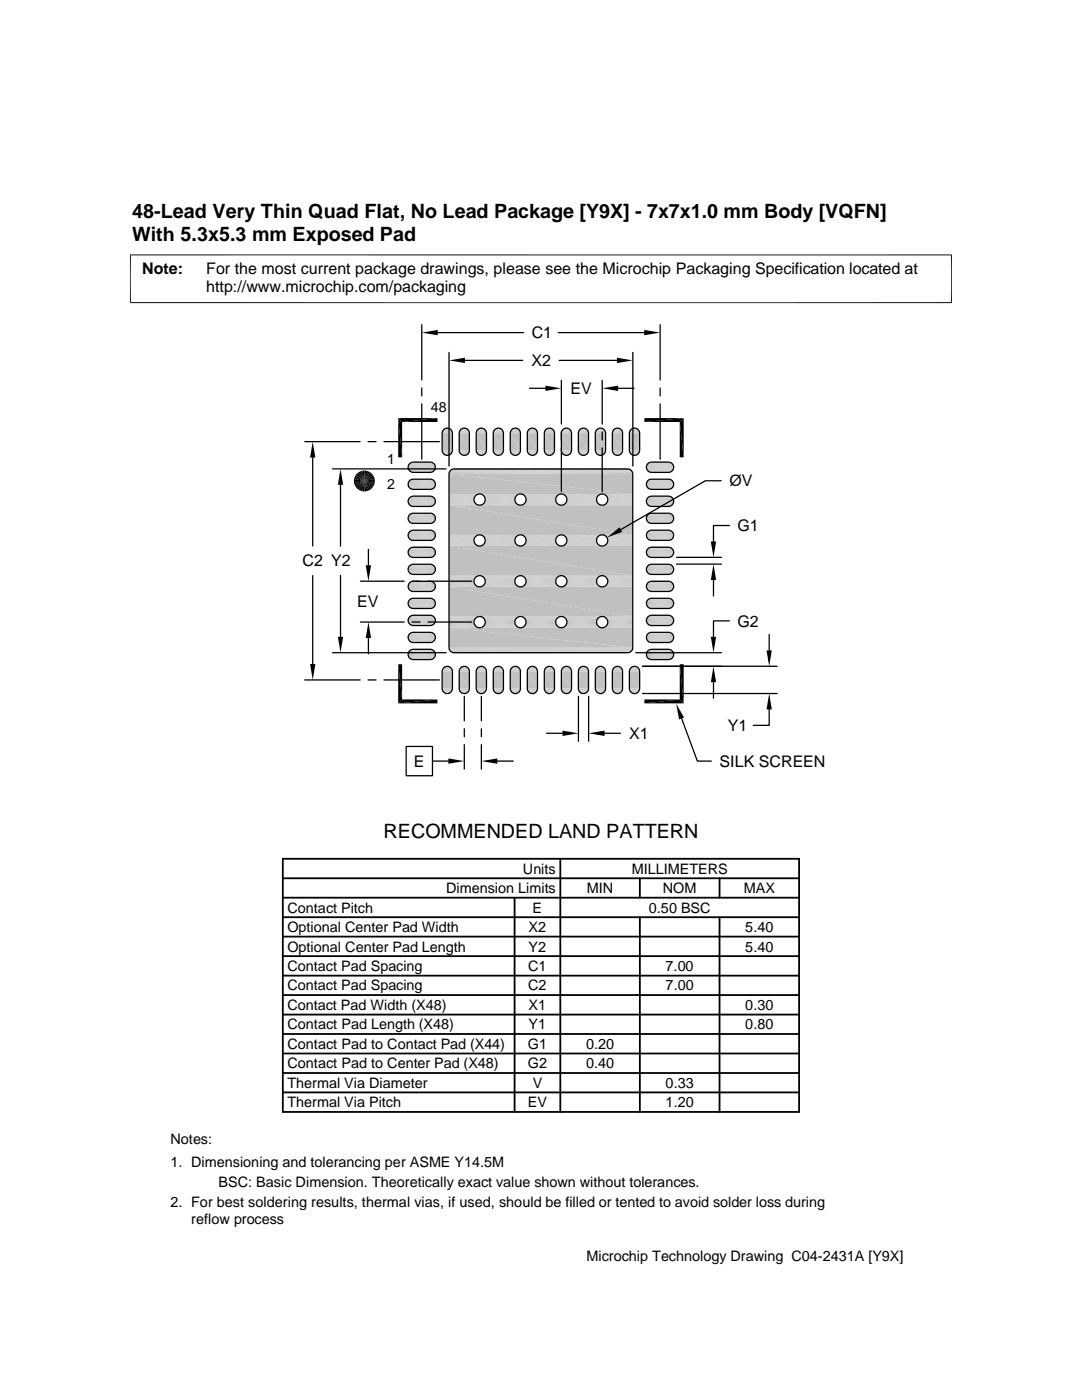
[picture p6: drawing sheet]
<svg xmlns="http://www.w3.org/2000/svg" width="216mm" height="279mm" viewBox="0 0 216 279" stroke-linecap="round" stroke-linejoin="round" font-family="sans-serif">
<defs><g id="words">
<g font-size="3.9">
<text x="26.4" y="43.5">48-Lead Very Thin Quad Flat, No Lead Package [Y9X] - 7x7x1.0 mm Body [VQFN]</text>
<text x="26.4" y="48">With 5.3x5.3 mm Exposed Pad</text>
<text x="76.5" y="167.3">RECOMMENDED LAND PATTERN</text>
</g>
<g font-size="3.2">
<text x="28.4" y="54.6">Note:</text>
<text x="41.1" y="58.3">http://www.microchip.com/packaging</text>
<text x="41.1" y="54.6">For the most current package drawings, please see the Microchip Packaging Specification located at</text>
<text x="106.1" y="67.5">C1</text>
<text x="106.1" y="73.1">X2</text>
<text x="113.9" y="78.6">EV</text>
<text x="145.6" y="97">ØV</text>
<text x="147.2" y="106">G1</text>
<text x="60.4" y="113">C2 Y2</text>
<text x="71.3" y="121.2">EV</text>
<text x="147.2" y="125">G2</text>
<text x="125.6" y="147.5">X1</text>
<text x="145.2" y="145.9">Y1</text>
<text x="82.6" y="153">E</text>
<text x="143.6" y="153.1">SILK SCREEN</text>
</g>
<g font-size="2.9">
<text x="89" y="178.2">Dimension Limits</text>
<text x="104.3" y="174.4">Units</text>
<text x="117.1" y="178.2">MIN</text>
<text x="126" y="174.4">MILLIMETERS</text>
<text x="132.3" y="178.2">NOM</text>
<text x="148.4" y="178.2">MAX</text>
<text x="57.3" y="182.1">Contact Pitch</text>
<text x="106.3" y="182.1">E</text>
<text x="129.5" y="182.1">0.50 BSC</text>
<text x="57.3" y="186">Optional Center Pad Width</text>
<text x="57.3" y="189.9">Optional Center Pad Length</text>
<text x="105.5" y="189.9">Y2</text>
<text x="105.5" y="186">X2</text>
<text x="148.7" y="189.9">5.40</text>
<text x="148.7" y="186">5.40</text>
<text x="57.3" y="197.7">Contact Pad Spacing</text>
<text x="57.3" y="193.8">Contact Pad Spacing</text>
<text x="105.4" y="197.7">C2</text>
<text x="105.4" y="193.8">C1</text>
<text x="132.8" y="193.8">7.00</text>
<text x="132.8" y="197.7">7.00</text>
<text x="57.3" y="201.6">Contact Pad Width (X48)</text>
<text x="105.5" y="201.6">X1</text>
<text x="148.7" y="201.6">0.30</text>
<text x="57.3" y="209.3">Contact Pad to Contact Pad (X44)</text>
<text x="57.3" y="205.4">Contact Pad Length (X48)</text>
<text x="105.3" y="209.3">G1</text>
<text x="105.5" y="205.4">Y1</text>
<text x="116.9" y="209.3">0.20</text>
<text x="148.7" y="205.4">0.80</text>
<text x="57.3" y="213.2">Contact Pad to Center Pad (X48)</text>
<text x="105.3" y="213.2">G2</text>
<text x="116.9" y="213.2">0.40</text>
<text x="57.3" y="217.1">Thermal Via Diameter</text>
<text x="57.3" y="221">Thermal Via Pitch</text>
<text x="105.3" y="221">EV</text>
<text x="106.3" y="217.1">V</text>
<text x="132.8" y="217.1">0.33</text>
<text x="132.8" y="221">1.20</text>
<text x="34" y="228.3">Notes:</text>
<text x="34" y="232.9">1. Dimensioning and tolerancing per ASME Y14.5M</text>
<text x="43.6" y="236.9">BSC: Basic Dimension. Theoretically exact value shown without tolerances.</text>
<text x="34" y="241">2. For best soldering results, thermal vias, if used, should be filled or tented to avoid solder loss during</text>
<text x="38.1" y="244.3">reflow process</text>
<text x="117" y="251.7">Microchip Technology Drawing C04-2431A [Y9X]</text>
</g>
<g font-size="2.8">
<text x="86" y="82.3">48</text>
<text x="77.3" y="92.6">1</text>
<text x="77.3" y="97.6">2</text>
</g>
</g></defs>
<g fill="#c0c0c0">
<path d="M126.3 85.5h.6z"/>
<path d="M126.5 85.4l.4 .1z"/>
<path d="M122.9 85.5h.6z"/>
<path d="M123.1 85.4l.4 .1z"/>
<path d="M119.5 85.5h.6z"/>
<path d="M119.7 85.4l.4 .1z"/>
<path d="M116.1 85.5h.6z"/>
<path d="M116.3 85.4l.4 .1z"/>
<path d="M112.8 85.5h.5z"/>
<path d="M112.9 85.4l.4 .1z"/>
<path d="M109.3 85.5h.6z"/>
<path d="M109.5 85.4l.4 .1z"/>
<path d="M106 85.5h.5z"/>
<path d="M106.1 85.4l.4 .1z"/>
<path d="M102.6 85.5h.5z"/>
<path d="M102.7 85.4l.4 .1z"/>
<path d="M99.2 85.5h.5z"/>
<path d="M99.3 85.4l.4 .1z"/>
<path d="M95.8 85.5h.5z"/>
<path d="M95.9 85.4l.4 .1z"/>
<path d="M92.4 85.5h.5z"/>
<path d="M92.6 85.4l.3 .1z"/>
<path d="M89 85.5h.5z"/>
<path d="M89.2 85.4l.3 .1z"/>
<path d="M126.2 85.6h.9z"/>
<path d="M126.3 85.5l.8 .1z"/>
<path d="M122.8 85.6h.9z"/>
<path d="M122.9 85.5l.8 .1z"/>
<path d="M119.4 85.6h.9z"/>
<path d="M119.5 85.5l.8 .1z"/>
<path d="M116 85.6h.9z"/>
<path d="M116.1 85.5l.8 .1z"/>
<path d="M112.6 85.6h.9z"/>
<path d="M112.8 85.5l.7 .1z"/>
<path d="M109.2 85.6h.9z"/>
<path d="M109.3 85.5l.8 .1z"/>
<path d="M105.8 85.6h.9z"/>
<path d="M106 85.5l.7 .1z"/>
<path d="M102.4 85.6h.9z"/>
<path d="M102.6 85.5l.7 .1z"/>
<path d="M99 85.6h.9z"/>
<path d="M99.2 85.5l.7 .1z"/>
<path d="M95.6 85.6h.9z"/>
<path d="M95.8 85.5l.7 .1z"/>
<path d="M92.2 85.6h.9z"/>
<path d="M92.4 85.5l.7 .1z"/>
<path d="M88.8 85.6h.9z"/>
<path d="M89 85.5l.7 .1z"/>
<path d="M126 85.6h1.2z"/>
<path d="M126.2 85.6h1z"/>
<path d="M122.6 85.6h1.2z"/>
<path d="M122.8 85.6h1z"/>
<path d="M119.2 85.6h1.2z"/>
<path d="M119.4 85.6h1z"/>
<path d="M115.8 85.6h1.2z"/>
<path d="M116 85.6h1z"/>
<path d="M112.4 85.6h1.2z"/>
<path d="M112.6 85.6h1z"/>
<path d="M109 85.6h1.2z"/>
<path d="M109.2 85.6h1z"/>
<path d="M105.6 85.6h1.2z"/>
<path d="M105.8 85.6h1z"/>
<path d="M102.2 85.6h1.2z"/>
<path d="M102.4 85.6h1z"/>
<path d="M98.8 85.6h1.3z"/>
<path d="M99 85.6h1.1z"/>
<path d="M95.4 85.6h1.2z"/>
<path d="M95.6 85.6h1z"/>
<path d="M92 85.6h1.3z"/>
<path d="M92.2 85.6h1.1z"/>
<path d="M88.6 85.6h1.3z"/>
<path d="M88.8 85.6h1.1z"/>
<path d="M126 85.6l1.4 .2h-1.5z"/>
<path d="M126 85.6h1.2l.2 .2z"/>
<path d="M122.4 85.8l.2-.2 1.4 .2z"/>
<path d="M122.6 85.6h1.2l.2 .2z"/>
<path d="M119.1 85.8l.1-.2 1.4 .2z"/>
<path d="M119.2 85.6h1.2l.2 .2z"/>
<path d="M115.8 85.6l1.4 .2h-1.5z"/>
<path d="M115.8 85.6h1.2l.2 .2z"/>
<path d="M112.3 85.8l.1-.2 1.4 .2z"/>
<path d="M112.4 85.6h1.2l.2 .2z"/>
<path d="M109 85.6l1.4 .2h-1.5z"/>
<path d="M109 85.6h1.2l.2 .2z"/>
<path d="M105.5 85.8l.1-.2 1.4 .2z"/>
<path d="M105.6 85.6h1.2l.2 .2z"/>
<path d="M102.2 85.6l1.4 .2h-1.5z"/>
<path d="M102.2 85.6h1.2l.2 .2z"/>
<path d="M98.7 85.8l.1-.2 1.4 .2z"/>
<path d="M98.8 85.6h1.3l.1 .2z"/>
<path d="M95.4 85.6l1.4 .2h-1.5z"/>
<path d="M95.4 85.6h1.2l.2 .2z"/>
<path d="M91.9 85.8l.1-.2 1.4 .2z"/>
<path d="M92 85.6h1.3l.1 .2z"/>
<path d="M88.5 85.8l.1-.2 1.4 .2z"/>
<path d="M88.6 85.6h1.3l.1 .2z"/>
<path d="M125.9 85.8l1.6 .1h-1.7z"/>
<path d="M125.9 85.8h1.5l.1 .1z"/>
<path d="M122.4 85.8l1.7 .1h-1.8z"/>
<path d="M122.4 85.8h1.6l.1 .1z"/>
<path d="M119.1 85.8l1.6 .1h-1.7z"/>
<path d="M119.1 85.8h1.5l.1 .1z"/>
<path d="M115.7 85.8l1.6 .1h-1.8z"/>
<path d="M115.7 85.8h1.5l.1 .1z"/>
<path d="M112.3 85.8l1.6 .1h-1.7z"/>
<path d="M112.3 85.8h1.5l.1 .1z"/>
<path d="M108.9 85.8l1.6 .1h-1.7z"/>
<path d="M108.9 85.8h1.5l.1 .1z"/>
<path d="M105.5 85.8l1.6 .1h-1.7z"/>
<path d="M105.5 85.8h1.5l.1 .1z"/>
<path d="M102.1 85.8l1.6 .1h-1.7z"/>
<path d="M102.1 85.8h1.5l.1 .1z"/>
<path d="M98.7 85.8l1.6 .1h-1.7z"/>
<path d="M98.7 85.8h1.5l.1 .1z"/>
<path d="M95.3 85.8l1.6 .1h-1.7z"/>
<path d="M95.3 85.8h1.5l.1 .1z"/>
<path d="M91.9 85.8l1.6 .1h-1.7z"/>
<path d="M91.9 85.8h1.5l.1 .1z"/>
<path d="M88.5 85.8l1.6 .1h-1.7z"/>
<path d="M88.5 85.8h1.5l.1 .1z"/>
<path d="M125.8 85.9l1.8 .2h-1.9z"/>
<path d="M125.8 85.9h1.7l.1 .2z"/>
<path d="M122.3 85.9l1.9 .2h-1.9z"/>
<path d="M122.3 85.9h1.8l.1 .2z"/>
<path d="M119 85.9l1.8 .2h-1.9z"/>
<path d="M119 85.9h1.7l.1 .2z"/>
<path d="M115.5 85.9l1.9 .2h-1.9z"/>
<path d="M115.5 85.9h1.8l.1 .2z"/>
<path d="M112.2 85.9l1.8 .2h-1.9z"/>
<path d="M112.2 85.9h1.7l.1 .2z"/>
<path d="M108.8 85.9l1.8 .2h-1.9z"/>
<path d="M108.8 85.9h1.7l.1 .2z"/>
<path d="M105.4 85.9l1.8 .2h-1.9z"/>
<path d="M105.4 85.9h1.7l.1 .2z"/>
<path d="M102 85.9l1.8 .2h-1.9z"/>
<path d="M102 85.9h1.7l.1 .2z"/>
<path d="M98.6 85.9l1.8 .2h-1.9z"/>
<path d="M98.6 85.9h1.7l.1 .2z"/>
<path d="M95.2 85.9l1.8 .2h-1.9z"/>
<path d="M95.2 85.9h1.7l.1 .2z"/>
<path d="M91.8 85.9l1.8 .2h-1.9z"/>
<path d="M91.8 85.9h1.7l.1 .2z"/>
<path d="M88.4 85.9l1.8 .2h-1.9z"/>
<path d="M88.4 85.9h1.7l.1 .2z"/>
</g>
<path d="M125.6 86.2h2" fill="none" stroke="#c0c0c0" stroke-width=".2"/>
<g fill="#c0c0c0">
<path d="M125.7 86.1h1.9v.2z"/>
<path d="M122.3 86.1l1.9 .2h-2z"/>
<path d="M122.3 86.1h1.9v.2z"/>
</g>
<path d="M118.8 86.2h2" fill="none" stroke="#c0c0c0" stroke-width=".2"/>
<g fill="#c0c0c0">
<path d="M118.9 86.1h1.9v.2z"/>
<path d="M115.5 86.1l1.9 .2h-2z"/>
<path d="M115.5 86.1h1.9v.2z"/>
</g>
<path d="M112 86.2h2" fill="none" stroke="#c0c0c0" stroke-width=".2"/>
<path d="M112.1 86.1h1.9v.2z" fill="#c0c0c0"/>
<path d="M108.6 86.2h2" fill="none" stroke="#c0c0c0" stroke-width=".2"/>
<path d="M108.7 86.1h1.9v.2z" fill="#c0c0c0"/>
<path d="M105.2 86.2h2" fill="none" stroke="#c0c0c0" stroke-width=".2"/>
<path d="M105.3 86.1h1.9v.2z" fill="#c0c0c0"/>
<path d="M101.8 86.2h2" fill="none" stroke="#c0c0c0" stroke-width=".2"/>
<g fill="#c0c0c0">
<path d="M101.9 86.1h1.9v.2z"/>
<path d="M98.5 86.1l1.9 .2h-2z"/>
<path d="M98.5 86.1h1.9v.2z"/>
</g>
<path d="M95 86.2h2" fill="none" stroke="#c0c0c0" stroke-width=".2"/>
<g fill="#c0c0c0">
<path d="M95.1 86.1h1.9v.2z"/>
<path d="M91.7 86.1l1.9 .2h-1.9z"/>
<path d="M91.7 86.1h1.9v.2z"/>
</g>
<path d="M88.2 86.2h2.1" fill="none" stroke="#c0c0c0" stroke-width=".2"/>
<path d="M88.3 86.1h1.9l.1 .2z" fill="#c0c0c0"/>
<path d="M88.2 86.4h2.1M91.6 86.4h2.1M95 86.4h2.1M98.4 86.4h2.1M101.8 86.4h2M105.2 86.4h2.1M108.6 86.4h2M112 86.4h2M115.4 86.4h2M118.8 86.4h2M122.2 86.4h2M125.6 86.4h2" fill="none" stroke="#c0c0c0" stroke-width=".2"/>
<g fill="#c0c0c0">
<path d="M125.6 86.5l2 3.4h-2z"/>
<path d="M125.6 86.5h2v3.4z"/>
<path d="M122.2 86.5l2 3.4h-2z"/>
<path d="M122.2 86.5h2v3.4z"/>
<path d="M118.8 86.5l2 3.4h-2z"/>
<path d="M118.8 86.5h2v3.4z"/>
<path d="M115.4 86.5l2 3.4h-2z"/>
<path d="M115.4 86.5h2v3.4z"/>
<path d="M112 86.5l2 3.4h-2z"/>
<path d="M112 86.5h2v3.4z"/>
<path d="M108.6 86.5l2 3.4h-2z"/>
<path d="M108.6 86.5h2v3.4z"/>
<path d="M105.2 86.5l2.1 3.4h-2.1z"/>
<path d="M105.2 86.5h2.1v3.4z"/>
<path d="M101.8 86.5l2 3.4h-2z"/>
<path d="M101.8 86.5h2v3.4z"/>
<path d="M98.4 86.5l2.1 3.4h-2.1z"/>
<path d="M98.4 86.5h2.1v3.4z"/>
<path d="M95 86.5l2.1 3.4h-2.1z"/>
<path d="M95 86.5h2.1v3.4z"/>
<path d="M91.6 86.5l2.1 3.4h-2.1z"/>
<path d="M91.6 86.5h2.1v3.4z"/>
<path d="M88.2 86.5l2.1 3.4h-2.1z"/>
<path d="M88.2 86.5h2.1v3.4z"/>
</g>
<path d="M88.2 89.9h2.1M91.6 89.9h2.1M95 89.9h2.1M98.4 89.9h2.1M101.8 89.9h2M105.2 89.9h2.1M108.6 89.9h2M112 89.9h2M115.4 89.9h2M118.8 89.9h2M122.2 89.9h2M125.6 89.9h2" fill="none" stroke="#c0c0c0" stroke-width=".2"/>
<path d="M125.6 90l2 .2h-1.9z" fill="#c0c0c0"/>
<path d="M125.6 90.1h2" fill="none" stroke="#c0c0c0" stroke-width=".2"/>
<g fill="#c0c0c0">
<path d="M122.2 90l2 .2h-1.9z"/>
<path d="M122.2 90h2v.2z"/>
<path d="M118.8 90l2 .2h-1.9z"/>
</g>
<path d="M118.8 90.1h2" fill="none" stroke="#c0c0c0" stroke-width=".2"/>
<g fill="#c0c0c0">
<path d="M115.4 90l2 .2h-1.9z"/>
<path d="M115.4 90h2v.2z"/>
<path d="M112 90l2 .2h-1.9z"/>
</g>
<path d="M112 90.1h2" fill="none" stroke="#c0c0c0" stroke-width=".2"/>
<path d="M108.6 90l2 .2h-1.9z" fill="#c0c0c0"/>
<path d="M108.6 90.1h2" fill="none" stroke="#c0c0c0" stroke-width=".2"/>
<path d="M105.2 90l2 .2h-1.9z" fill="#c0c0c0"/>
<path d="M105.2 90.1h2" fill="none" stroke="#c0c0c0" stroke-width=".2"/>
<path d="M101.8 90l2 .2h-1.9z" fill="#c0c0c0"/>
<path d="M101.8 90.1h2" fill="none" stroke="#c0c0c0" stroke-width=".2"/>
<g fill="#c0c0c0">
<path d="M98.4 90l2 .2h-1.9z"/>
<path d="M98.4 90h2v.2z"/>
<path d="M95 90l2 .2h-1.9z"/>
</g>
<path d="M95 90.1h2" fill="none" stroke="#c0c0c0" stroke-width=".2"/>
<g fill="#c0c0c0">
<path d="M91.7 90l1.9 .2h-1.9z"/>
<path d="M91.7 90h1.9v.2z"/>
<path d="M88.2 90l2 .2h-1.9z"/>
</g>
<path d="M88.2 90.1h2.1" fill="none" stroke="#c0c0c0" stroke-width=".2"/>
<g fill="#c0c0c0">
<path d="M125.7 90.2l1.8 .2h-1.7z"/>
<path d="M125.7 90.2h1.9l-.1 .2z"/>
<path d="M122.3 90.2l1.8 .2h-1.8z"/>
<path d="M122.3 90.2h1.9l-.1 .2z"/>
<path d="M118.9 90.2l1.8 .2h-1.7z"/>
<path d="M118.9 90.2h1.9l-.1 .2z"/>
<path d="M115.5 90.2l1.8 .2h-1.8z"/>
<path d="M115.5 90.2h1.9l-.1 .2z"/>
<path d="M112.1 90.2l1.8 .2h-1.7z"/>
<path d="M112.1 90.2h1.9l-.1 .2z"/>
<path d="M108.7 90.2l1.8 .2h-1.7z"/>
<path d="M108.7 90.2h1.9l-.1 .2z"/>
<path d="M105.3 90.2l1.8 .2h-1.7z"/>
<path d="M105.3 90.2h1.9l-.1 .2z"/>
<path d="M101.9 90.2l1.8 .2h-1.7z"/>
<path d="M101.9 90.2h1.9l-.1 .2z"/>
<path d="M98.5 90.2l1.8 .2h-1.7z"/>
<path d="M98.5 90.2h1.9l-.1 .2z"/>
<path d="M95.1 90.2l1.8 .2h-1.7z"/>
<path d="M95.1 90.2h1.9l-.1 .2z"/>
<path d="M91.7 90.2l1.8 .2h-1.7z"/>
<path d="M91.7 90.2h1.9l-.1 .2z"/>
<path d="M88.3 90.2l1.8 .2h-1.7z"/>
<path d="M88.3 90.2h1.9l-.1 .2z"/>
<path d="M125.8 90.4l1.6 .1h-1.5z"/>
<path d="M125.8 90.4h1.7l-.1 .1z"/>
<path d="M122.3 90.4l1.7 .1h-1.6z"/>
<path d="M122.3 90.4h1.8l-.1 .1z"/>
<path d="M119 90.4l1.6 .1h-1.5z"/>
<path d="M119 90.4h1.7l-.1 .1z"/>
<path d="M115.5 90.4l1.7 .1h-1.5z"/>
<path d="M115.5 90.4h1.8l-.1 .1z"/>
<path d="M112.2 90.4l1.6 .1h-1.5z"/>
<path d="M112.2 90.4h1.7l-.1 .1z"/>
<path d="M108.8 90.4l1.6 .1h-1.5z"/>
<path d="M108.8 90.4h1.7l-.1 .1z"/>
<path d="M105.4 90.4l1.6 .1h-1.5z"/>
<path d="M105.4 90.4h1.7l-.1 .1z"/>
<path d="M102 90.4l1.6 .1h-1.5z"/>
<path d="M102 90.4h1.7l-.1 .1z"/>
<path d="M98.6 90.4l1.6 .1h-1.5z"/>
<path d="M98.6 90.4h1.7l-.1 .1z"/>
<path d="M95.2 90.4l1.6 .1h-1.5z"/>
<path d="M95.2 90.4h1.7l-.1 .1z"/>
<path d="M91.8 90.4l1.6 .1h-1.5z"/>
<path d="M91.8 90.4h1.7l-.1 .1z"/>
<path d="M88.4 90.4l1.6 .1h-1.5z"/>
<path d="M88.4 90.4h1.7l-.1 .1z"/>
<path d="M125.9 90.5l1.3 .2h-1.2z"/>
<path d="M125.9 90.5h1.5l-.2 .2z"/>
<path d="M122.4 90.5l1.4 .2h-1.2z"/>
<path d="M122.4 90.5h1.6l-.2 .2z"/>
<path d="M119.1 90.5l1.3 .2h-1.2z"/>
<path d="M119.1 90.5h1.5l-.2 .2z"/>
<path d="M115.7 90.5l1.3 .2h-1.2z"/>
<path d="M115.7 90.5h1.5l-.2 .2z"/>
<path d="M112.3 90.5l1.3 .2h-1.2z"/>
<path d="M112.3 90.5h1.5l-.2 .2z"/>
<path d="M108.9 90.5l1.3 .2h-1.2z"/>
<path d="M108.9 90.5h1.5l-.2 .2z"/>
<path d="M105.5 90.5l1.3 .2h-1.2z"/>
<path d="M105.5 90.5h1.5l-.2 .2z"/>
<path d="M102.1 90.5l1.3 .2h-1.2z"/>
<path d="M102.1 90.5h1.5l-.2 .2z"/>
<path d="M98.7 90.5l1.4 .2h-1.3z"/>
<path d="M98.7 90.5h1.5l-.1 .2z"/>
<path d="M95.3 90.5l1.3 .2h-1.2z"/>
<path d="M95.3 90.5h1.5l-.2 .2z"/>
<path d="M91.9 90.5l1.4 .2h-1.3z"/>
<path d="M91.9 90.5h1.5l-.1 .2z"/>
<path d="M88.5 90.5l1.4 .2h-1.3z"/>
<path d="M88.5 90.5h1.5l-.1 .2z"/>
<path d="M126 90.7l1.1 .1z"/>
<path d="M126 90.7h1.2l-.1 .1z"/>
<path d="M122.6 90.7l1.1 .1z"/>
<path d="M122.6 90.7h1.2l-.1 .1z"/>
<path d="M119.2 90.7l1.1 .1z"/>
<path d="M119.2 90.7h1.2l-.1 .1z"/>
<path d="M115.8 90.7l1.1 .1z"/>
<path d="M115.8 90.7h1.2l-.1 .1z"/>
<path d="M112.4 90.7l1.1 .1z"/>
<path d="M112.4 90.7h1.2l-.1 .1z"/>
<path d="M109 90.7l1.1 .1z"/>
<path d="M109 90.7h1.2l-.1 .1z"/>
<path d="M105.6 90.7l1.1 .1z"/>
<path d="M105.6 90.7h1.2l-.1 .1z"/>
<path d="M102.2 90.7l1.1 .1z"/>
<path d="M102.2 90.7h1.2l-.1 .1z"/>
<path d="M98.8 90.7l1.1 .1z"/>
<path d="M98.8 90.7h1.3l-.2 .1z"/>
<path d="M95.4 90.7l1.1 .1z"/>
<path d="M95.4 90.7h1.2l-.1 .1z"/>
<path d="M92 90.7l1.1 .1z"/>
<path d="M92 90.7h1.3l-.2 .1z"/>
<path d="M88.6 90.7l1.1 .1z"/>
<path d="M88.6 90.7h1.3l-.2 .1z"/>
<path d="M126.2 90.8h.7z"/>
<path d="M126.2 90.8h.9z"/>
<path d="M122.8 90.8h.7z"/>
<path d="M122.8 90.8h.9z"/>
<path d="M119.4 90.8h.7z"/>
<path d="M119.4 90.8h.9z"/>
<path d="M116 90.8h.7z"/>
<path d="M116 90.8h.9z"/>
<path d="M112.6 90.8h.7z"/>
<path d="M112.6 90.8h.9z"/>
<path d="M109.2 90.8h.7z"/>
<path d="M109.2 90.8h.9z"/>
<path d="M105.8 90.8h.7z"/>
<path d="M105.8 90.8h.9z"/>
<path d="M102.4 90.8h.7z"/>
<path d="M102.4 90.8h.9z"/>
<path d="M99 90.8h.7z"/>
<path d="M99 90.8h.9z"/>
<path d="M95.6 90.8h.7z"/>
<path d="M95.6 90.8h.9z"/>
<path d="M92.2 90.8h.7z"/>
<path d="M92.2 90.8h.9z"/>
<path d="M88.8 90.8h.7z"/>
<path d="M88.8 90.8h.9z"/>
<path d="M126.3 90.8l.4 .1z"/>
<path d="M126.3 90.8h.6z"/>
<path d="M122.9 90.8l.4 .1z"/>
<path d="M122.9 90.8h.6z"/>
<path d="M119.5 90.8l.4 .1z"/>
<path d="M119.5 90.8h.6z"/>
<path d="M116.1 90.8l.4 .1z"/>
<path d="M116.1 90.8h.6z"/>
<path d="M112.8 90.8l.3 .1z"/>
<path d="M112.8 90.8h.5z"/>
<path d="M109.3 90.8l.4 .1z"/>
<path d="M109.3 90.8h.6z"/>
<path d="M106 90.8l.3 .1z"/>
<path d="M106 90.8h.5z"/>
<path d="M102.6 90.8l.3 .1z"/>
<path d="M102.6 90.8h.5z"/>
<path d="M99.2 90.8l.3 .1z"/>
<path d="M99.2 90.8h.5z"/>
<path d="M95.8 90.8l.3 .1z"/>
<path d="M95.8 90.8h.5z"/>
<path d="M92.4 90.8l.3 .1z"/>
<path d="M92.4 90.8h.5z"/>
<path d="M89 90.8l.3 .1z"/>
<path d="M89 90.8h.5z"/>
</g>
<g fill="none" stroke="#c0c0c0" stroke-width=".2">
<path d="M81.4 93.1h5.5M81.4 96.5h5.5M81.4 99.9h5.5M81.4 93.2h5.5M81.4 93.4h5.5M81.4 96.6h5.5M81.4 96.8h5.5M81.5 92.9h5.3M81.5 96.3h5.3M81.5 99.7h5.3M81.5 93.6h5.3M81.5 97h5.3"/>
<path d="M81.6 93.8h5.2M81.6 97.2h5.2M81.6 92.7h5.2M81.6 96.1h5.2M81.6 99.5h5.2M81.6 93.9h5.1M81.6 97.3h5.1M81.6 92.6h5.1M81.6 96h5.1M81.6 99.4h5.1M81.8 92.4h4.7M81.8 95.8h4.7"/>
<path d="M81.8 99.2h4.7M81.8 94.1h4.7M81.8 97.5h4.7M81.9 92.4h4.5M81.9 95.7h4.5M81.9 99.1h4.5M81.9 94.1h4.5M81.9 97.6h4.5M82.1 94.2h4.1M82.1 97.6h4.1M82.1 92.3h4.1M82.1 95.7h4.1"/>
<path d="M82.1 99.1h4.1M82.3 92.2h3.7M82.3 95.6h3.7M82.3 99h3.7M82.3 94.3h3.7M82.3 97.7h3.7M129 93.1h5.4M129 96.5h5.4M129 99.9h5.4M129 93.2h5.4M129 93.4h5.4M129 96.6h5.4"/>
<path d="M129 96.8h5.4M129 92.9h5.4M129 96.3h5.4M129 99.7h5.4M129 93.6h5.4M129 97h5.4M129.1 92.7h5.2M129.1 96.1h5.2M129.1 99.5h5.2M129.1 93.8h5.2M129.1 97.2h5.2M129.2 93.9h5"/>
<path d="M129.2 97.3h5M129.2 92.6h5M129.2 96h5M129.2 99.4h5M129.3 92.4h4.8M129.3 95.8h4.8M129.3 99.2h4.8M129.3 94.1h4.8M129.3 97.5h4.8M129.5 94.1h4.4M129.5 97.6h4.4M129.5 92.4h4.4"/>
<path d="M129.5 95.7h4.4M129.5 99.1h4.4M129.6 94.2h4.2M129.6 97.6h4.2M129.6 92.3h4.2M129.6 95.7h4.2M129.6 99.1h4.2M129.8 92.2h3.8M129.8 95.6h3.8M129.8 99h3.8M129.8 94.3h3.8M129.8 97.7h3.8"/>
<path d="M81.4 103.3h5.5M81.4 106.6h5.5M81.4 110h5.5M81.4 113.4h5.5M81.4 116.8h5.5M81.4 100h5.5M81.4 100.2h5.5M81.4 103.4h5.5M81.4 103.6h5.5M81.4 106.8h5.5M81.4 107h5.5M81.4 110.2h5.5"/>
<path d="M81.4 110.4h5.5M81.4 113.6h5.5M81.4 113.8h5.5M81.4 117h5.5M81.4 117.2h5.5M81.5 103.1h5.3M81.5 106.5h5.3M81.5 109.9h5.3M81.5 113.3h5.3M81.5 116.7h5.3M81.5 100.4h5.3M81.5 103.8h5.3"/>
<path d="M81.5 107.2h5.3M81.5 110.6h5.3M81.5 114h5.3M81.5 117.4h5.3M81.6 100.6h5.2M81.6 104h5.2M81.6 107.4h5.2M81.6 110.8h5.2M81.6 114.2h5.2M81.6 117.6h5.2M81.6 102.9h5.2M81.6 106.3h5.2"/>
<path d="M81.6 109.7h5.2M81.6 113.1h5.2M81.6 116.5h5.2M81.6 119.9h5.2M81.6 100.7h5.1M81.6 104.1h5.1M81.6 107.5h5.1M81.6 110.9h5.1M81.6 114.3h5.1M81.6 117.7h5.1M81.6 102.8h5.1M81.6 106.2h5.1"/>
<path d="M81.6 109.5h5.1M81.6 112.9h5.1M81.6 116.3h5.1M81.6 119.7h5.1M81.8 102.6h4.7M81.8 106h4.7M81.8 109.4h4.7M81.8 112.8h4.7M81.8 116.2h4.7M81.8 119.6h4.7M81.8 100.8h4.7M81.8 104.2h4.7"/>
<path d="M81.8 107.6h4.7M81.8 111h4.7M81.8 114.4h4.7M81.8 117.8h4.7M81.9 102.5h4.5M81.9 105.9h4.5M81.9 109.3h4.5M81.9 112.7h4.5M81.9 116.1h4.5M81.9 119.5h4.5M81.9 100.9h4.5M81.9 104.4h4.5"/>
<path d="M81.9 107.7h4.5M81.9 111.1h4.5M81.9 114.5h4.5M81.9 117.9h4.5M82.1 101h4.1M82.1 104.4h4.1M82.1 107.8h4.1M82.1 111.2h4.1M82.1 114.6h4.1M82.1 118h4.1M82.1 102.5h4.1M82.1 105.9h4.1"/>
<path d="M82.1 109.3h4.1M82.1 112.6h4.1M82.1 116h4.1M82.1 119.4h4.1M82.3 102.4h3.7M82.3 105.8h3.7M82.3 109.2h3.7M82.3 101.1h3.7M82.3 104.4h3.7M82.3 107.8h3.7M82.3 111.2h3.7M82.3 114.6h3.7"/>
<path d="M129 103.3h5.4M129 106.6h5.4M129 110h5.4M129 113.4h5.4M129 116.8h5.4M129 100h5.4M129 100.2h5.4M129 103.4h5.4M129 103.6h5.4M129 106.8h5.4M129 107h5.4M129 110.2h5.4"/>
<path d="M129 110.4h5.4M129 113.6h5.4M129 113.8h5.4M129 117h5.4M129 117.2h5.4M129 103.1h5.4M129 106.5h5.4M129 109.9h5.4M129 113.3h5.4M129 116.7h5.4M129 100.4h5.4M129 103.8h5.4"/>
<path d="M129 107.2h5.4M129 110.6h5.4M129 114h5.4M129 117.4h5.4M129.1 102.9h5.2M129.1 106.3h5.2M129.1 109.7h5.2M129.1 113.1h5.2M129.1 116.5h5.2M129.1 119.9h5.2M129.1 100.6h5.2M129.1 104h5.2"/>
<path d="M129.1 107.4h5.2M129.1 110.8h5.2M129.1 114.2h5.2M129.1 117.6h5.2M129.2 100.7h5M129.2 104.1h5M129.2 107.5h5M129.2 110.9h5M129.2 114.3h5M129.2 117.7h5M129.2 102.8h5M129.2 106.2h5"/>
<path d="M129.2 109.5h5M129.2 112.9h5M129.2 116.3h5M129.2 119.7h5M129.3 102.6h4.8M129.3 106h4.8M129.3 109.4h4.8M129.3 112.8h4.8M129.3 116.2h4.8M129.3 119.6h4.8M129.3 100.8h4.8M129.3 104.2h4.8"/>
<path d="M129.3 107.6h4.8M129.3 111h4.8M129.3 114.4h4.8M129.3 117.8h4.8M129.5 100.9h4.4M129.5 104.4h4.4M129.5 107.7h4.4M129.5 111.1h4.4M129.5 114.5h4.4M129.5 117.9h4.4M129.5 102.5h4.4M129.5 105.9h4.4"/>
<path d="M129.5 109.3h4.4M129.5 112.7h4.4M129.5 116.1h4.4M129.5 119.5h4.4M129.6 101h4.2M129.6 104.4h4.2M129.6 107.8h4.2M129.6 111.2h4.2M129.6 114.6h4.2M129.6 118h4.2M129.6 102.5h4.2M129.6 105.9h4.2"/>
<path d="M129.6 109.3h4.2M129.6 112.6h4.2M129.6 116h4.2M129.6 119.4h4.2M129.8 102.4h3.8M129.8 105.8h3.8M129.8 109.2h3.8M129.8 101.1h3.8M129.8 104.4h3.8M129.8 107.8h3.8M129.8 111.2h3.8M129.8 114.6h3.8"/>
<path d="M81.4 120.2h5.5M81.4 123.6h5.5M81.4 127h5.5M81.4 130.4h5.5M81.4 120.4h5.5M81.4 120.6h5.5M81.4 123.8h5.5M81.4 124h5.5M81.4 127.2h5.5M81.4 127.4h5.5M81.4 130.6h5.5M81.4 130.8h5.5"/>
<path d="M81.5 120.1h5.3M81.5 123.4h5.3M81.5 126.9h5.3M81.5 130.2h5.3M81.5 120.8h5.3M81.5 124.2h5.3M81.5 127.6h5.3M81.5 131h5.3M81.6 121h5.2M81.6 124.4h5.2M81.6 127.7h5.2M81.6 131.1h5.2"/>
<path d="M81.6 123.3h5.2M81.6 126.7h5.2M81.6 130.1h5.2M81.6 121.1h5.1M81.6 124.5h5.1M81.6 127.9h5.1M81.6 131.3h5.1M81.6 123.1h5.1M81.6 126.5h5.1M81.6 129.9h5.1M81.8 123h4.7M81.8 126.4h4.7"/>
<path d="M81.8 129.8h4.7M81.8 121.2h4.7M81.8 124.6h4.7M81.8 128h4.7M81.8 131.4h4.7M81.9 122.9h4.5M81.9 126.3h4.5M81.9 129.7h4.5M81.9 121.3h4.5M81.9 124.7h4.5M81.9 128.1h4.5M81.9 131.5h4.5"/>
<path d="M82.1 121.4h4.1M82.1 124.8h4.1M82.1 128.2h4.1M82.1 131.6h4.1M82.1 122.8h4.1M82.1 126.2h4.1M82.1 129.6h4.1M82.3 122.8h3.7M82.3 126.2h3.7M82.3 129.6h3.7M82.3 121.4h3.7M82.3 131.6h3.7"/>
<path d="M129 120.2h5.4M129 123.6h5.4M129 127h5.4M129 130.4h5.4M129 120.4h5.4M129 120.6h5.4M129 123.8h5.4M129 124h5.4M129 127.2h5.4M129 127.4h5.4M129 130.6h5.4M129 130.8h5.4"/>
<path d="M129 120.1h5.4M129 123.4h5.4M129 126.9h5.4M129 130.2h5.4M129 120.8h5.4M129 124.2h5.4M129 127.6h5.4M129 131h5.4M129.1 123.3h5.2M129.1 126.7h5.2M129.1 130.1h5.2M129.1 121h5.2"/>
<path d="M129.1 124.4h5.2M129.1 127.7h5.2M129.1 131.1h5.2M129.2 121.1h5M129.2 124.5h5M129.2 127.9h5M129.2 131.3h5M129.2 123.1h5M129.2 126.5h5M129.2 129.9h5M129.3 123h4.8M129.3 126.4h4.8"/>
<path d="M129.3 129.8h4.8M129.3 121.2h4.8M129.3 124.6h4.8M129.3 128h4.8M129.3 131.4h4.8M129.5 121.3h4.4M129.5 124.7h4.4M129.5 128.1h4.4M129.5 131.5h4.4M129.5 122.9h4.4M129.5 126.3h4.4M129.5 129.7h4.4"/>
<path d="M129.6 121.4h4.2M129.6 124.8h4.2M129.6 128.2h4.2M129.6 131.6h4.2M129.6 122.8h4.2M129.6 126.2h4.2M129.6 129.6h4.2M129.8 122.8h3.8M129.8 126.2h3.8M129.8 129.6h3.8M129.8 121.4h3.8M129.8 131.6h3.8"/>
</g>
<g fill="#c0c0c0">
<path d="M126.6 133h.1z"/>
<path d="M126.4 133h.4z"/>
<path d="M126.6 133h.2z"/>
<path d="M123 133h.4z"/>
<path d="M123.2 133h.2z"/>
<path d="M116.2 133h.4z"/>
<path d="M116.4 133h.2z"/>
<path d="M119.5 133h.6z"/>
<path d="M119.7 133h.4z"/>
<path d="M112.8 133h.5z"/>
<path d="M112.9 133h.4z"/>
<path d="M109.3 133h.6z"/>
<path d="M109.5 133h.4z"/>
<path d="M106 133h.5z"/>
<path d="M106.1 133h.4z"/>
<path d="M102.6 133h.5z"/>
<path d="M102.7 133h.4z"/>
<path d="M99.2 133h.5z"/>
<path d="M99.3 133h.4z"/>
<path d="M95.8 133h.5z"/>
<path d="M95.9 133h.4z"/>
<path d="M92.4 133h.5z"/>
<path d="M92.6 133h.3z"/>
<path d="M89 133h.5z"/>
<path d="M89.2 133h.3z"/>
<path d="M126.2 133.1h.8z"/>
<path d="M126.4 133l.6 .1z"/>
<path d="M122.8 133.1h.8z"/>
<path d="M123 133l.6 .1z"/>
<path d="M116 133.1h.8z"/>
<path d="M116.2 133l.6 .1z"/>
<path d="M119.4 133.1h.9z"/>
<path d="M119.5 133l.8 .1z"/>
<path d="M112.6 133.1h.9z"/>
<path d="M112.8 133l.7 .1z"/>
<path d="M109.2 133.1h.9z"/>
<path d="M109.3 133l.8 .1z"/>
<path d="M105.8 133.1h.9z"/>
<path d="M106 133l.7 .1z"/>
<path d="M102.4 133.1h.9z"/>
<path d="M102.6 133l.7 .1z"/>
<path d="M99 133.1h.9z"/>
<path d="M99.2 133l.7 .1z"/>
<path d="M95.6 133.1h.9z"/>
<path d="M95.8 133l.7 .1z"/>
<path d="M92.2 133.1h.9z"/>
<path d="M92.4 133l.7 .1z"/>
<path d="M88.8 133.1h.9z"/>
<path d="M89 133l.7 .1z"/>
<path d="M126 133.2l.2-.1 1 .1z"/>
<path d="M126.2 133.1l1 .1z"/>
<path d="M122.6 133.2l.2-.1 1 .1z"/>
<path d="M122.8 133.1l1 .1z"/>
<path d="M115.8 133.2l.2-.1 1 .1z"/>
<path d="M116 133.1l1 .1z"/>
<path d="M119.2 133.2l.2-.1 1 .1z"/>
<path d="M119.4 133.1l1 .1z"/>
<path d="M112.4 133.2l.2-.1 1 .1z"/>
<path d="M112.6 133.1l1 .1z"/>
<path d="M109 133.2l.2-.1 1 .1z"/>
<path d="M109.2 133.1l1 .1z"/>
<path d="M105.6 133.2l.2-.1 1 .1z"/>
<path d="M105.8 133.1l1 .1z"/>
<path d="M102.2 133.2l.2-.1 1 .1z"/>
<path d="M102.4 133.1l1 .1z"/>
<path d="M98.8 133.2l.2-.1 1.1 .1z"/>
<path d="M99 133.1l1.1 .1z"/>
<path d="M95.4 133.2l.2-.1 1 .1z"/>
<path d="M95.6 133.1l1 .1z"/>
<path d="M92 133.2l.2-.1 1.1 .1z"/>
<path d="M92.2 133.1l1.1 .1z"/>
<path d="M88.6 133.2l.2-.1 1.1 .1z"/>
<path d="M88.8 133.1l1.1 .1z"/>
<path d="M125.9 133.3l.1-.1 1.3 .1z"/>
<path d="M126 133.2h1.2l.1 .1z"/>
<path d="M122.5 133.3l.1-.1 1.3 .1z"/>
<path d="M122.6 133.2h1.2l.1 .1z"/>
<path d="M115.7 133.3l.1-.1 1.3 .1z"/>
<path d="M115.8 133.2h1.2l.1 .1z"/>
<path d="M119.1 133.3l.1-.1 1.4 .1z"/>
<path d="M119.2 133.2h1.2l.2 .1z"/>
<path d="M112.3 133.3l.1-.1 1.4 .1z"/>
<path d="M112.4 133.2h1.2l.2 .1z"/>
<path d="M109 133.2l1.4 .1h-1.5z"/>
<path d="M109 133.2h1.2l.2 .1z"/>
<path d="M105.5 133.3l.1-.1 1.4 .1z"/>
<path d="M105.6 133.2h1.2l.2 .1z"/>
<path d="M102.2 133.2l1.4 .1h-1.5z"/>
<path d="M102.2 133.2h1.2l.2 .1z"/>
<path d="M98.7 133.3l.1-.1 1.4 .1z"/>
<path d="M98.8 133.2h1.3l.1 .1z"/>
<path d="M95.4 133.2l1.4 .1h-1.5z"/>
<path d="M95.4 133.2h1.2l.2 .1z"/>
<path d="M91.9 133.3l.1-.1 1.4 .1z"/>
<path d="M92 133.2h1.3l.1 .1z"/>
<path d="M88.5 133.3l.1-.1 1.4 .1z"/>
<path d="M88.6 133.2h1.3l.1 .1z"/>
<path d="M125.9 133.3l1.6 .1h-1.7z"/>
<path d="M125.9 133.3h1.4l.2 .1z"/>
<path d="M122.5 133.3l1.6 .1h-1.7z"/>
<path d="M122.5 133.3h1.4l.2 .1z"/>
<path d="M115.7 133.3l1.6 .1h-1.7z"/>
<path d="M115.7 133.3h1.4l.2 .1z"/>
<path d="M119.1 133.3l1.6 .2h-1.7z"/>
<path d="M119.1 133.3h1.5l.1 .2z"/>
<path d="M112.3 133.3l1.6 .2h-1.7z"/>
<path d="M112.3 133.3h1.5l.1 .2z"/>
<path d="M108.9 133.3l1.6 .2h-1.7z"/>
<path d="M108.9 133.3h1.5l.1 .2z"/>
<path d="M105.5 133.3l1.6 .2h-1.7z"/>
<path d="M105.5 133.3h1.5l.1 .2z"/>
<path d="M102.1 133.3l1.6 .2h-1.7z"/>
<path d="M102.1 133.3h1.5l.1 .2z"/>
<path d="M98.7 133.3l1.6 .2h-1.7z"/>
<path d="M98.7 133.3h1.5l.1 .2z"/>
<path d="M95.3 133.3l1.6 .2h-1.7z"/>
<path d="M95.3 133.3h1.5l.1 .2z"/>
<path d="M91.9 133.3l1.6 .2h-1.7z"/>
<path d="M91.9 133.3h1.5l.1 .2z"/>
<path d="M88.5 133.3l1.6 .2h-1.7z"/>
<path d="M88.5 133.3h1.5l.1 .2z"/>
<path d="M125.8 133.4l1.8 .2h-1.9z"/>
<path d="M125.8 133.4h1.7l.1 .2z"/>
<path d="M122.4 133.4l1.8 .2h-1.9z"/>
<path d="M122.4 133.4h1.7l.1 .2z"/>
<path d="M115.6 133.4l1.8 .2h-1.9z"/>
<path d="M115.6 133.4h1.7l.1 .2z"/>
<path d="M119 133.5l1.8 .1h-1.9z"/>
<path d="M119 133.5h1.7l.1 .1z"/>
<path d="M112.2 133.5l1.8 .1h-1.9z"/>
<path d="M112.2 133.5h1.7l.1 .1z"/>
<path d="M108.8 133.5l1.8 .1h-1.9z"/>
<path d="M108.8 133.5h1.7l.1 .1z"/>
<path d="M105.4 133.5l1.8 .1h-1.9z"/>
<path d="M105.4 133.5h1.7l.1 .1z"/>
<path d="M102 133.5l1.8 .1h-1.9z"/>
<path d="M102 133.5h1.7l.1 .1z"/>
<path d="M98.6 133.5l1.8 .1h-1.9z"/>
<path d="M98.6 133.5h1.7l.1 .1z"/>
<path d="M95.2 133.5l1.8 .1h-1.9z"/>
<path d="M95.2 133.5h1.7l.1 .1z"/>
<path d="M91.8 133.5l1.8 .1h-1.9z"/>
<path d="M91.8 133.5h1.7l.1 .1z"/>
<path d="M88.4 133.5l1.8 .1h-1.9z"/>
<path d="M88.4 133.5h1.7l.1 .1z"/>
</g>
<path d="M125.6 133.7h2" fill="none" stroke="#c0c0c0" stroke-width=".2"/>
<g fill="#c0c0c0">
<path d="M125.7 133.6h1.9v.2z"/>
<path d="M122.3 133.6l1.9 .2h-2z"/>
<path d="M122.3 133.6h1.9v.2z"/>
<path d="M115.5 133.6l1.9 .2h-2z"/>
<path d="M115.5 133.6h1.9v.2z"/>
</g>
<path d="M118.8 133.7h2" fill="none" stroke="#c0c0c0" stroke-width=".2"/>
<path d="M118.9 133.6h1.9v.2z" fill="#c0c0c0"/>
<path d="M112 133.7h2" fill="none" stroke="#c0c0c0" stroke-width=".2"/>
<path d="M112.1 133.6h1.9v.2z" fill="#c0c0c0"/>
<path d="M108.6 133.7h2" fill="none" stroke="#c0c0c0" stroke-width=".2"/>
<path d="M108.7 133.6h1.9v.2z" fill="#c0c0c0"/>
<path d="M105.2 133.7h2" fill="none" stroke="#c0c0c0" stroke-width=".2"/>
<path d="M105.3 133.6h1.9v.2z" fill="#c0c0c0"/>
<path d="M101.8 133.7h2" fill="none" stroke="#c0c0c0" stroke-width=".2"/>
<g fill="#c0c0c0">
<path d="M101.9 133.6h1.9v.2z"/>
<path d="M98.5 133.6l1.9 .2h-2z"/>
<path d="M98.5 133.6h1.9v.2z"/>
</g>
<path d="M95 133.7h2" fill="none" stroke="#c0c0c0" stroke-width=".2"/>
<g fill="#c0c0c0">
<path d="M95.1 133.6h1.9v.2z"/>
<path d="M91.7 133.6l1.9 .2h-1.9z"/>
<path d="M91.7 133.6h1.9v.2z"/>
</g>
<path d="M88.2 133.7h2.1" fill="none" stroke="#c0c0c0" stroke-width=".2"/>
<path d="M88.3 133.6h1.9l.1 .2z" fill="#c0c0c0"/>
<path d="M88.2 133.9h2.1M91.6 133.9h2.1M95 133.9h2.1M98.4 133.9h2.1M101.8 133.9h2M105.2 133.9h2.1M108.6 133.9h2M112 133.9h2M115.4 133.9h2M118.8 133.9h2M122.2 133.9h2M125.6 133.9h2" fill="none" stroke="#c0c0c0" stroke-width=".2"/>
<g fill="#c0c0c0">
<path d="M125.6 134l2 3.4h-2z"/>
<path d="M125.6 134h2v3.4z"/>
<path d="M122.2 134l2 3.4h-2z"/>
<path d="M122.2 134h2v3.4z"/>
<path d="M118.8 134l2 3.4h-2z"/>
<path d="M118.8 134h2v3.4z"/>
<path d="M115.4 134l2 3.4h-2z"/>
<path d="M115.4 134h2v3.4z"/>
<path d="M112 134l2 3.4h-2z"/>
<path d="M112 134h2v3.4z"/>
<path d="M108.6 134l2 3.4h-2z"/>
<path d="M108.6 134h2v3.4z"/>
<path d="M105.2 134l2.1 3.4h-2.1z"/>
<path d="M105.2 134h2.1v3.4z"/>
<path d="M101.8 134l2 3.4h-2z"/>
<path d="M101.8 134h2v3.4z"/>
<path d="M98.4 134l2.1 3.4h-2.1z"/>
<path d="M98.4 134h2.1v3.4z"/>
<path d="M95 134l2.1 3.4h-2.1z"/>
<path d="M95 134h2.1v3.4z"/>
<path d="M91.6 134l2.1 3.4h-2.1z"/>
<path d="M91.6 134h2.1v3.4z"/>
<path d="M88.2 134l2.1 3.4h-2.1z"/>
<path d="M88.2 134h2.1v3.4z"/>
</g>
<path d="M88.2 137.5h2.1M91.6 137.5h2.1M95 137.5h2.1M98.4 137.5h2.1M101.8 137.5h2M105.2 137.5h2.1M108.6 137.5h2M112 137.5h2M115.4 137.5h2M118.8 137.5h2M122.2 137.5h2M125.6 137.5h2" fill="none" stroke="#c0c0c0" stroke-width=".2"/>
<path d="M125.6 137.6l2 .2h-1.9z" fill="#c0c0c0"/>
<path d="M125.6 137.7h2" fill="none" stroke="#c0c0c0" stroke-width=".2"/>
<g fill="#c0c0c0">
<path d="M122.2 137.6l2 .2h-1.9z"/>
<path d="M122.2 137.6h2v.2z"/>
<path d="M118.8 137.6l2 .2h-1.9z"/>
</g>
<path d="M118.8 137.7h2" fill="none" stroke="#c0c0c0" stroke-width=".2"/>
<g fill="#c0c0c0">
<path d="M115.4 137.6l2 .2h-1.9z"/>
<path d="M115.4 137.6h2v.2z"/>
<path d="M112 137.6l2 .2h-1.9z"/>
</g>
<path d="M112 137.7h2" fill="none" stroke="#c0c0c0" stroke-width=".2"/>
<path d="M108.6 137.6l2 .2h-1.9z" fill="#c0c0c0"/>
<path d="M108.6 137.7h2" fill="none" stroke="#c0c0c0" stroke-width=".2"/>
<path d="M105.2 137.6l2 .2h-1.9z" fill="#c0c0c0"/>
<path d="M105.2 137.7h2" fill="none" stroke="#c0c0c0" stroke-width=".2"/>
<path d="M101.8 137.6l2 .2h-1.9z" fill="#c0c0c0"/>
<path d="M101.8 137.7h2" fill="none" stroke="#c0c0c0" stroke-width=".2"/>
<g fill="#c0c0c0">
<path d="M98.4 137.6l2 .2h-1.9z"/>
<path d="M98.4 137.6h2v.2z"/>
<path d="M95 137.6l2 .2h-1.9z"/>
</g>
<path d="M95 137.7h2" fill="none" stroke="#c0c0c0" stroke-width=".2"/>
<g fill="#c0c0c0">
<path d="M91.7 137.6l1.9 .2h-1.9z"/>
<path d="M91.7 137.6h1.9v.2z"/>
<path d="M88.2 137.6l2 .2h-1.9z"/>
</g>
<path d="M88.2 137.7h2.1" fill="none" stroke="#c0c0c0" stroke-width=".2"/>
<g fill="#c0c0c0">
<path d="M125.7 137.8l1.8 .1h-1.7z"/>
<path d="M125.7 137.8h1.9l-.1 .1z"/>
<path d="M122.3 137.8l1.8 .1h-1.8z"/>
<path d="M122.3 137.8h1.9l-.1 .1z"/>
<path d="M118.9 137.8l1.8 .1h-1.7z"/>
<path d="M118.9 137.8h1.9l-.1 .1z"/>
<path d="M115.5 137.8l1.8 .1h-1.8z"/>
<path d="M115.5 137.8h1.9l-.1 .1z"/>
<path d="M112.1 137.8l1.8 .1h-1.7z"/>
<path d="M112.1 137.8h1.9l-.1 .1z"/>
<path d="M108.7 137.8l1.8 .1h-1.7z"/>
<path d="M108.7 137.8h1.9l-.1 .1z"/>
<path d="M105.3 137.8l1.8 .1h-1.7z"/>
<path d="M105.3 137.8h1.9l-.1 .1z"/>
<path d="M101.9 137.8l1.8 .1h-1.7z"/>
<path d="M101.9 137.8h1.9l-.1 .1z"/>
<path d="M98.5 137.8l1.8 .1h-1.7z"/>
<path d="M98.5 137.8h1.9l-.1 .1z"/>
<path d="M95.1 137.8l1.8 .1h-1.7z"/>
<path d="M95.1 137.8h1.9l-.1 .1z"/>
<path d="M91.7 137.8l1.8 .1h-1.7z"/>
<path d="M91.7 137.8h1.9l-.1 .1z"/>
<path d="M88.3 137.8l1.8 .1h-1.7z"/>
<path d="M88.3 137.8h1.9l-.1 .1z"/>
<path d="M125.8 137.9l1.6 .2h-1.5z"/>
<path d="M125.8 137.9h1.7l-.1 .2z"/>
<path d="M122.3 137.9l1.7 .2h-1.6z"/>
<path d="M122.3 137.9h1.8l-.1 .2z"/>
<path d="M119 137.9l1.6 .2h-1.5z"/>
<path d="M119 137.9h1.7l-.1 .2z"/>
<path d="M115.5 137.9l1.7 .2h-1.5z"/>
<path d="M115.5 137.9h1.8l-.1 .2z"/>
<path d="M112.2 137.9l1.6 .2h-1.5z"/>
<path d="M112.2 137.9h1.7l-.1 .2z"/>
<path d="M108.8 137.9l1.6 .2h-1.5z"/>
<path d="M108.8 137.9h1.7l-.1 .2z"/>
<path d="M105.4 137.9l1.6 .2h-1.5z"/>
<path d="M105.4 137.9h1.7l-.1 .2z"/>
<path d="M102 137.9l1.6 .2h-1.5z"/>
<path d="M102 137.9h1.7l-.1 .2z"/>
<path d="M98.6 137.9l1.6 .2h-1.5z"/>
<path d="M98.6 137.9h1.7l-.1 .2z"/>
<path d="M95.2 137.9l1.6 .2h-1.5z"/>
<path d="M95.2 137.9h1.7l-.1 .2z"/>
<path d="M91.8 137.9l1.6 .2h-1.5z"/>
<path d="M91.8 137.9h1.7l-.1 .2z"/>
<path d="M88.4 137.9l1.6 .2h-1.5z"/>
<path d="M88.4 137.9h1.7l-.1 .2z"/>
<path d="M125.9 138.1l1.3 .1h-1.2z"/>
<path d="M125.9 138.1h1.5l-.2 .1z"/>
<path d="M122.4 138.1l1.4 .1h-1.2z"/>
<path d="M122.4 138.1h1.6l-.2 .1z"/>
<path d="M119.1 138.1l1.3 .1h-1.2z"/>
<path d="M119.1 138.1h1.5l-.2 .1z"/>
<path d="M115.7 138.1l1.3 .1h-1.2z"/>
<path d="M115.7 138.1h1.5l-.2 .1z"/>
<path d="M112.3 138.1l1.3 .1h-1.2z"/>
<path d="M112.3 138.1h1.5l-.2 .1z"/>
<path d="M108.9 138.1l1.3 .1h-1.2z"/>
<path d="M108.9 138.1h1.5l-.2 .1z"/>
<path d="M105.5 138.1l1.3 .1h-1.2z"/>
<path d="M105.5 138.1h1.5l-.2 .1z"/>
<path d="M102.1 138.1l1.3 .1h-1.2z"/>
<path d="M102.1 138.1h1.5l-.2 .1z"/>
<path d="M98.7 138.1l1.4 .1h-1.3z"/>
<path d="M98.7 138.1h1.5l-.1 .1z"/>
<path d="M95.3 138.1l1.3 .1h-1.2z"/>
<path d="M95.3 138.1h1.5l-.2 .1z"/>
<path d="M91.9 138.1l1.4 .1h-1.3z"/>
<path d="M91.9 138.1h1.5l-.1 .1z"/>
<path d="M88.5 138.1l1.4 .1h-1.3z"/>
<path d="M88.5 138.1h1.5l-.1 .1z"/>
<path d="M126 138.2l1.1 .1z"/>
<path d="M126 138.2h1.2z"/>
<path d="M122.6 138.2l1.1 .1z"/>
<path d="M122.6 138.2h1.2z"/>
<path d="M119.2 138.2l1.1 .1z"/>
<path d="M119.2 138.2h1.2z"/>
<path d="M115.8 138.2l1.1 .1z"/>
<path d="M115.8 138.2h1.2z"/>
<path d="M112.4 138.2l1.1 .1z"/>
<path d="M112.4 138.2h1.2z"/>
<path d="M109 138.2l1.1 .1z"/>
<path d="M109 138.2h1.2z"/>
<path d="M105.6 138.2l1.1 .1z"/>
<path d="M105.6 138.2h1.2z"/>
<path d="M102.2 138.2l1.1 .1z"/>
<path d="M102.2 138.2h1.2z"/>
<path d="M98.8 138.2l1.1 .1z"/>
<path d="M98.8 138.2h1.3z"/>
<path d="M95.4 138.2l1.1 .1z"/>
<path d="M95.4 138.2h1.2z"/>
<path d="M92 138.2l1.1 .1z"/>
<path d="M92 138.2h1.3z"/>
<path d="M88.6 138.2l1.1 .1z"/>
<path d="M88.6 138.2h1.3z"/>
<path d="M126.2 138.3l.7 .1z"/>
<path d="M126.2 138.3h.9z"/>
<path d="M122.8 138.3l.7 .1z"/>
<path d="M122.8 138.3h.9z"/>
<path d="M119.4 138.3l.7 .1z"/>
<path d="M119.4 138.3h.9z"/>
<path d="M116 138.3l.7 .1z"/>
<path d="M116 138.3h.9z"/>
<path d="M112.6 138.3l.7 .1z"/>
<path d="M112.6 138.3h.9z"/>
<path d="M109.2 138.3l.7 .1z"/>
<path d="M109.2 138.3h.9z"/>
<path d="M105.8 138.3l.7 .1z"/>
<path d="M105.8 138.3h.9z"/>
<path d="M102.4 138.3l.7 .1z"/>
<path d="M102.4 138.3h.9z"/>
<path d="M99 138.3l.7 .1z"/>
<path d="M99 138.3h.9z"/>
<path d="M95.6 138.3l.7 .1z"/>
<path d="M95.6 138.3h.9z"/>
<path d="M92.2 138.3l.7 .1z"/>
<path d="M92.2 138.3h.9z"/>
<path d="M88.8 138.3l.7 .1z"/>
<path d="M88.8 138.3h.9z"/>
<path d="M126.3 138.4h.4z"/>
<path d="M126.3 138.4h.6z"/>
<path d="M122.9 138.4h.4z"/>
<path d="M122.9 138.4h.6z"/>
<path d="M119.5 138.4h.4z"/>
<path d="M119.5 138.4h.6z"/>
<path d="M116.1 138.4h.4z"/>
<path d="M116.1 138.4h.6z"/>
<path d="M112.8 138.4h.3z"/>
<path d="M112.8 138.4h.5z"/>
<path d="M109.3 138.4h.4z"/>
<path d="M109.3 138.4h.6z"/>
<path d="M106 138.4h.3z"/>
<path d="M106 138.4h.5z"/>
<path d="M102.6 138.4h.3z"/>
<path d="M102.6 138.4h.5z"/>
<path d="M99.2 138.4h.3z"/>
<path d="M99.2 138.4h.5z"/>
<path d="M95.8 138.4h.3z"/>
<path d="M95.8 138.4h.5z"/>
<path d="M92.4 138.4h.3z"/>
<path d="M92.4 138.4h.5z"/>
<path d="M89 138.4h.3z"/>
<path d="M89 138.4h.5z"/>
</g>
<g fill="none" stroke="#c0c0c0" stroke-width=".2">
<path d="M89.6 94.4h36.7M89.6 94.5h36.7M89.6 94.3h36.6M89.7 94.2h36.5M89.7 94.1h36.4M89.8 94h36.3M89.8 93.9h36.2M89.9 93.9h36.1M90 93.8h35.9M90 93.7h35.8M90.1 93.7h35.7M90.2 93.7h35.4"/>
<path d="M90.4 93.6h35"/>
</g>
<g fill="#c0c0c0">
<path d="M89.6 94.6l36.7 4h-36.7z"/>
<path d="M89.6 94.6h36.7v4z"/>
</g>
<g fill="none" stroke="#c0c0c0" stroke-width=".2">
<path d="M89.6 98.6h6M89.6 98.7h5.8M89.6 98.8h5.6M89.6 98.9h5.4M89.6 99h5.3M89.6 99.2h5.1M89.6 99.6h5M95.8 98.6h8M96 98.7h7.5M96.2 98.8h7.2M96.4 98.9h6.8M96.5 99h6.5"/>
<path d="M96.6 99.2h6.3M96.8 99.6h5.9M103.9 98.6h8M104.2 98.7h7.5M104.4 98.8h7.1M104.5 98.9h6.8M104.7 99h6.5M104.8 99.2h6.3M105 99.6h5.9M112.1 98.6h8M112.3 98.7h7.5M112.5 98.8h7.2"/>
<path d="M112.7 98.9h6.8M112.8 99h6.5M113 99.2h6.2M113.1 99.6h6M120.3 98.6h6M120.5 98.7h5.8M120.6 98.8h5.7M120.8 98.9h5.5M121 99h5.3M121.1 99.2h5.2M121.3 99.6h5M89.6 100.2h5.1"/>
<path d="M89.6 100.4h5.3M89.6 100.5h5.4M89.6 100.7h5.6M89.6 100.7h5.8M89.6 100.8h6M95.8 100.8h8M96 100.7h7.5M96.2 100.7h7.2M96.4 100.5h6.8M96.5 100.4h6.5M96.6 100.2h6.3M103.9 100.8h8"/>
<path d="M104.2 100.7h7.5M104.4 100.7h7.1M104.5 100.5h6.8M104.7 100.4h6.5M104.8 100.2h6.3M112.1 100.8h8M112.3 100.7h7.5M112.5 100.7h7.2M112.7 100.5h6.8M112.8 100.4h6.5M113 100.2h6.2M120.3 100.8h6"/>
<path d="M120.5 100.7h5.8M120.7 100.7h5.6M120.8 100.5h5.5M121 100.4h5.3M121.1 100.2h5.2"/>
</g>
<g fill="none" stroke="#c0c0c0" stroke-width=".21">
<path d="M89.6 99.4h5.1M89.6 99.8h5M96.8 99.4h6M96.8 99.8h5.9M104.9 99.4h6.1M105 99.8h5.9M113.1 99.4h6M113.1 99.8h6M121.2 99.4h5.1M121.3 99.8h5M89.6 100h5.1M96.8 100h6"/>
<path d="M104.9 100h6.1M113.1 100h6M121.2 100h5.1"/>
</g>
<g fill="#c0c0c0">
<path d="M89.6 100.8l36.7 5.9h-36.7z"/>
<path d="M89.6 100.8h36.7v5.9z"/>
</g>
<g fill="none" stroke="#c0c0c0" stroke-width=".2">
<path d="M89.6 106.8h6M89.6 106.8h5.8M89.6 106.9h5.6M89.6 107h5.4M89.6 107.2h5.3M89.6 107.4h5.1M89.6 107.7h5M89.6 108.4h5.1M89.6 108.5h5.3M89.6 108.7h5.4M89.6 108.8h5.6M89.6 108.9h5.8"/>
<path d="M89.6 108.9h6M95.8 106.8h8M95.8 108.9h8M96 106.8h7.5M96 108.9h7.5M96.2 108.8h7.2M96.2 106.9h7.2M96.4 107h6.8M96.4 108.7h6.8M96.5 108.5h6.5M96.5 107.2h6.5M96.6 107.4h6.3"/>
<path d="M96.6 108.4h6.3M96.8 107.7h5.9M103.9 106.8h8M103.9 108.9h8M104.2 108.9h7.5M104.2 106.8h7.5M104.4 106.9h7.1M104.4 108.8h7.1M104.5 107h6.8M104.5 108.7h6.8M104.7 108.5h6.5M104.7 107.2h6.5"/>
<path d="M104.8 108.4h6.3M104.8 107.4h6.3M105 107.7h5.9M112.1 108.9h8M112.1 106.8h8M112.3 106.8h7.5M112.3 108.9h7.5M112.5 106.9h7.2M112.5 108.8h7.2M112.7 108.7h6.8M112.7 107h6.8M112.8 107.2h6.5"/>
<path d="M112.8 108.5h6.5M113 108.4h6.2M113 107.4h6.2M113.1 107.7h6M120.3 108.9h6M120.3 106.8h6M120.5 106.8h5.8M120.5 108.9h5.8M120.6 106.9h5.7M120.7 108.8h5.6M120.8 108.7h5.5M120.8 107h5.5"/>
<path d="M121 107.2h5.3M121 108.5h5.3M121.1 108.4h5.2M121.1 107.4h5.2M121.3 107.7h5"/>
</g>
<g fill="none" stroke="#c0c0c0" stroke-width=".21">
<path d="M89.6 107.5h5.1M89.6 108h5M89.6 108.2h5.1M96.8 108.2h6M96.8 107.5h6M96.8 108h5.9M104.9 107.5h6.1M104.9 108.2h6.1M105 108h5.9M113.1 107.5h6M113.1 108.2h6M113.1 108h6"/>
<path d="M121.2 108.2h5.1M121.2 107.5h5.1M121.3 108h5"/>
</g>
<g fill="#c0c0c0">
<path d="M89.6 109l36.7 5.9h-36.7z"/>
<path d="M89.6 109h36.7v5.9z"/>
</g>
<g fill="none" stroke="#c0c0c0" stroke-width=".2">
<path d="M89.6 114.9h6M89.6 115h5.8M89.6 115.1h5.6M89.6 115.2h5.4M89.6 115.3h5.3M89.6 115.5h5.1M89.6 116.1h5M89.6 116.5h5.1M89.6 116.7h5.3M89.6 116.8h5.4M89.6 117h5.6M89.6 117h5.8"/>
<path d="M89.6 117.1h6M95.8 114.9h8M95.8 117.1h8M96 115h7.5M96 117h7.5M96.2 117h7.2M96.2 115.1h7.2M96.4 115.2h6.8M96.4 116.8h6.8M96.5 116.7h6.5M96.5 115.3h6.5M96.6 115.5h6.3"/>
<path d="M96.6 116.5h6.3M96.8 116.1h5.9M103.9 114.9h8M103.9 117.1h8M104.2 117h7.5M104.2 115h7.5M104.4 115.1h7.1M104.4 117h7.1M104.5 115.2h6.8M104.5 116.8h6.8M104.7 116.7h6.5M104.7 115.3h6.5"/>
<path d="M104.8 116.5h6.3M104.8 115.5h6.3M105 116.1h5.9M112.1 117.1h8M112.1 114.9h8M112.3 115h7.5M112.3 117h7.5M112.5 115.1h7.2M112.5 117h7.2M112.7 116.8h6.8M112.7 115.2h6.8M112.8 115.3h6.5"/>
<path d="M112.8 116.7h6.5M113 116.5h6.2M113 115.5h6.2M113.1 116.1h6M120.3 117.1h6M120.3 114.9h6M120.5 115h5.8M120.5 117h5.8M120.6 115.1h5.7M120.7 117h5.6M120.8 116.8h5.5M120.8 115.2h5.5"/>
<path d="M121 115.3h5.3M121 116.7h5.3M121.1 116.5h5.2M121.1 115.5h5.2M121.3 116.1h5"/>
</g>
<g fill="none" stroke="#c0c0c0" stroke-width=".21">
<path d="M89.6 115.7h5.1M89.6 115.9h5M89.6 116.3h5.1M96.8 116.3h6M96.8 115.7h6M96.8 115.9h5.9M104.9 115.7h6.1M104.9 116.3h6.1M105 115.9h5.9M113.1 115.7h6M113.1 116.3h6M113.1 115.9h6"/>
<path d="M121.2 116.3h5.1M121.2 115.7h5.1M121.3 115.9h5"/>
</g>
<g fill="#c0c0c0">
<path d="M89.6 117.1l36.7 5.9h-36.7z"/>
<path d="M89.6 117.1h36.7v5.9z"/>
</g>
<g fill="none" stroke="#c0c0c0" stroke-width=".2">
<path d="M89.6 123.1h6M89.6 123.1h5.8M89.6 123.2h5.6M89.6 123.3h5.4M89.6 123.5h5.3M89.6 123.7h5.1M89.6 124.3h5M89.6 124.7h5.1M89.6 124.8h5.3M89.6 125h5.4M89.6 125.1h5.6M89.6 125.2h5.8"/>
<path d="M89.6 125.3h6M95.8 123.1h8M95.8 125.3h8M96 123.1h7.5M96 125.2h7.5M96.2 125.1h7.2M96.2 123.2h7.2M96.4 123.3h6.8M96.4 125h6.8M96.5 124.8h6.5M96.5 123.5h6.5M96.6 123.7h6.3"/>
<path d="M96.6 124.7h6.3M96.8 124.3h5.9M103.9 123.1h8M103.9 125.3h8M104.2 125.2h7.5M104.2 123.1h7.5M104.4 123.2h7.1M104.4 125.1h7.1M104.5 123.3h6.8M104.5 125h6.8M104.7 124.8h6.5M104.7 123.5h6.5"/>
<path d="M104.8 124.7h6.3M104.8 123.7h6.3M105 124.3h5.9M112.1 125.3h8M112.1 123.1h8M112.3 123.1h7.5M112.3 125.2h7.5M112.5 123.2h7.2M112.5 125.1h7.2M112.7 125h6.8M112.7 123.3h6.8M112.8 123.5h6.5"/>
<path d="M112.8 124.8h6.5M113 124.7h6.2M113 123.7h6.2M113.1 124.3h6M120.3 125.3h6M120.3 123.1h6M120.5 123.1h5.8M120.5 125.2h5.8M120.6 123.2h5.7M120.7 125.1h5.6M120.8 125h5.5M120.8 123.3h5.5"/>
<path d="M121 123.5h5.3M121 124.8h5.3M121.1 124.7h5.2M121.1 123.7h5.2M121.3 124.3h5"/>
</g>
<g fill="none" stroke="#c0c0c0" stroke-width=".21">
<path d="M89.6 123.8h5.1M89.6 124.1h5M89.6 124.5h5.1M96.8 124.5h6M96.8 123.8h6M96.8 124.1h5.9M104.9 123.8h6.1M104.9 124.5h6.1M105 124.1h5.9M113.1 123.8h6M113.1 124.5h6M113.1 124.1h6"/>
<path d="M121.2 124.5h5.1M121.2 123.8h5.1M121.3 124.1h5"/>
</g>
<g fill="#c0c0c0">
<path d="M89.6 125.3l36.7 3.9h-36.7z"/>
<path d="M89.6 125.3h36.7v3.9z"/>
</g>
<path d="M89.6 129.3h36.7M89.6 129.5h36.7M89.6 129.7h36.6M89.7 129.8h36.4M89.8 130h36.2M90 130.1h35.9M90.1 130.2h35.7M90.3 130.2h35.3" fill="none" stroke="#c0c0c0" stroke-width=".2"/>
<g fill="none" stroke="#000" stroke-width=".25">
<path d="M84.2 64.8v11M84.2 77.4v1.6M87.3 66.4h17.2M89.6 70.3v22.7M92.8 71.9h11.5M105.7 77.5h3.1M111.4 66.4h17.1M111.6 71.9h11.5M112 75.9v8.7M120.2 75.9v8.7M123.3 77.5h3.2M126.3 70.3v22.7"/>
<path d="M131.7 64.8v11M131.7 77.4v1.6M60.8 88.1h11.1M62.4 91.3v17.7M66.4 93.6h22.6M67.9 96.8v12.2M73.4 88.1h1.6M76.6 88.1h11.1M81.7 92.6l.8-.4h3.4a1.03 1.03 0 0 1 1 1 1.03 1.03 0 0 1-1 1.1h-3.4a1.02 1.02 0 0 1-1-.6 1.02 1.02 0 0 1 .2-1.1zM81.7 99.4l.8-.4h3.4a1.03 1.03 0 0 1 1 1 1.03 1.03 0 0 1-1 1.1h-3.4a1.03 1.03 0 0 1-1-.6 1.03 1.03 0 0 1 .2-1.1zM81.7 96l.3-.3 .5-.1h3.4a1.02 1.02 0 0 1 1 1 1.02 1.02 0 0 1-1 1.1h-3.4a1.01 1.01 0 0 1-1-.6 1.01 1.01 0 0 1 .2-1.1zM84.2 80.6v11.1"/>
<path d="M88.7 85.6a1.02 1.02 0 0 1 1.6 .9v3.4a1.03 1.03 0 0 1-1.1 1 1.03 1.03 0 0 1-1-1v-3.4l.2-.5zM89.9 93.9l.7-.3h34.6l.8 .3 .3 .7v34.6l-.3 .8-.8 .3h-34.6l-.7-.3-.3-.8v-34.6zM92.1 85.6a1.01 1.01 0 0 1 1.6 .9v3.4a1.02 1.02 0 0 1-1.1 1 1.02 1.02 0 0 1-1-1l.1-3.7zM95.5 85.6a1.03 1.03 0 0 1 1.6 .9v3.4a1.03 1.03 0 0 1-1.1 1 1.03 1.03 0 0 1-1-1v-3.4l.2-.5zM98.9 85.6a1.02 1.02 0 0 1 1.6 .9v3.4a1.02 1.02 0 0 1-1.1 1 1.02 1.02 0 0 1-1-1v-3.7zM102.3 85.6a1.02 1.02 0 0 1 1.5 .9v3.4a1.02 1.02 0 0 1-1 1 1.02 1.02 0 0 1-1-1v-3.4l.2-.5zM105.7 85.6a1.01 1.01 0 0 1 1.6 .9v3.4a1.02 1.02 0 0 1-1.1 1 1.02 1.02 0 0 1-1-1v-3.7zM109.1 85.6a1.02 1.02 0 0 1 1.5 .9v3.4a1.02 1.02 0 0 1-1 1 1.02 1.02 0 0 1-1-1v-3.4l.2-.5zM112 86.2v1.6M112 89.4v8.7M112.5 85.6a1.01 1.01 0 0 1 1.5 .9v3.4a1.02 1.02 0 0 1-1 1 1.02 1.02 0 0 1-1-1v-3.7zM115.9 85.6a1.02 1.02 0 0 1 1.5 .9v3.4a1.02 1.02 0 0 1-1 1 1.02 1.02 0 0 1-1-1v-3.4l.1-.5z"/>
<path d="M119.3 85.6a1.01 1.01 0 0 1 1.5 .9v3.4a1.03 1.03 0 0 1-1 1 1.03 1.03 0 0 1-1-1v-3.4l.1-.5zM120.2 86.2v1.6M120.2 89.4v8.7M122.7 85.6a1.02 1.02 0 0 1 1.5 .9v3.4a1.02 1.02 0 0 1-1 1 1.02 1.02 0 0 1-1-1v-3.4l.1-.5zM126.1 85.6a1.02 1.02 0 0 1 1.5 .9v3.4a1.03 1.03 0 0 1-1 1 1.03 1.03 0 0 1-1-1v-3.4l.1-.5zM129.3 99.3l.7-.3h3.4a1.03 1.03 0 0 1 1 1 1.03 1.03 0 0 1-1 1.1h-3.4a1.03 1.03 0 0 1-.9-.7 1.03 1.03 0 0 1 .2-1.1zM129.3 92.5l.7-.3h3.4a1.03 1.03 0 0 1 1 1 1.03 1.03 0 0 1-1 1.1h-3.4a1.03 1.03 0 0 1-1-.7 1.03 1.03 0 0 1 .3-1.1zM129.3 95.9l.7-.3h3.4a1.02 1.02 0 0 1 1 1 1.02 1.02 0 0 1-1 1.1h-3.4a1.02 1.02 0 0 1-1-.7 1.02 1.02 0 0 1 .3-1.1zM131.7 80.6v11.1M143.9 95.9h-3.2l-16.8 9.8M62.4 114.9v17.6M67.9 114.9v12.2"/>
<path d="M71.9 116h8.7M73.5 109.6v3.2M81.7 106.2l.8-.4h3.4a1.02 1.02 0 0 1 1 1 1.02 1.02 0 0 1-1 1h-3.4a1.01 1.01 0 0 1-1-.5 1.01 1.01 0 0 1 .2-1.1zM81.7 113l.8-.4h3.4a1.02 1.02 0 0 1 1 1 1.02 1.02 0 0 1-1 1h-3.4a1.01 1.01 0 0 1-1-.5 1.01 1.01 0 0 1 .2-1.1zM81.7 119.8l.8-.4h3.4a1.02 1.02 0 0 1 1 1 1.02 1.02 0 0 1-1 1h-3.4a1.01 1.01 0 0 1-1-.5 1.01 1.01 0 0 1 .2-1.1zM81.7 102.8l.3-.3 .5-.1h3.4a1.02 1.02 0 0 1 1 1 1.02 1.02 0 0 1-1 1.1h-3.4a1.01 1.01 0 0 1-1-.6 1.01 1.01 0 0 1 .2-1.1zM81.7 109.6l.3-.3 .5-.1h3.4a1.02 1.02 0 0 1 1 1 1.02 1.02 0 0 1-1 1.1h-3.4a1.01 1.01 0 0 1-1-.6 1.01 1.01 0 0 1 .2-1.1zM81.7 116.4l.3-.3 .5-.1h3.4a1.02 1.02 0 0 1 1 1 1.02 1.02 0 0 1-1 1h-3.4a1.01 1.01 0 0 1-1-.5 1.01 1.01 0 0 1 .2-1.1zM82.2 116h1.6M85.4 116h8.7M129.3 102.7l.7-.3h3.4a1.02 1.02 0 0 1 1 1 1.02 1.02 0 0 1-1 1.1h-3.4a1.02 1.02 0 0 1-.9-.7 1.02 1.02 0 0 1 .2-1.1zM129.3 112.9l.7-.3h3.4a1.02 1.02 0 0 1 1 1 1.02 1.02 0 0 1-1 1h-3.4a1.01 1.01 0 0 1-.9-.6 1.01 1.01 0 0 1 .2-1.1z"/>
<path d="M129.3 106.1l.7-.3h3.4a1.02 1.02 0 0 1 1 1 1.02 1.02 0 0 1-1 1h-3.4a1.01 1.01 0 0 1-.9-.6 1.01 1.01 0 0 1 .2-1.1zM129.3 116.3l.7-.3h3.4a1.02 1.02 0 0 1 1 1 1.02 1.02 0 0 1-1 1h-3.4a1.02 1.02 0 0 1-.9-.6 1.02 1.02 0 0 1 .2-1.1zM129.3 109.5l.7-.3h3.4a1.02 1.02 0 0 1 1 1 1.02 1.02 0 0 1-1 1.1h-3.4a1.02 1.02 0 0 1-.9-.7 1.02 1.02 0 0 1 .2-1.1zM129.3 119.7l.7-.3h3.4a1.02 1.02 0 0 1 1 1 1.02 1.02 0 0 1-1 1h-3.4a1.02 1.02 0 0 1-1-.6 1.02 1.02 0 0 1 .3-1.1zM135 112.6h9M135 111.2h9M142.4 115.8v3.1M145.5 104.9h-3.1v3.2M60.8 135.7h11.1M66.4 130.3h22.6M71.9 124.1h8.7M73.4 135.7h1.6"/>
<path d="M73.5 127.3v3.2M76.6 135.7h11.1M81.7 130l.8-.4h3.4a1.03 1.03 0 0 1 1 1 1.03 1.03 0 0 1-1 1h-3.4a1.02 1.02 0 0 1-1-.5 1.02 1.02 0 0 1 .2-1.1zM81.7 126.6l.8-.4h3.4a1.02 1.02 0 0 1 1 1 1.02 1.02 0 0 1-1 1h-3.4a1.02 1.02 0 0 1-1-.5 1.02 1.02 0 0 1 .2-1.1zM81.7 123.2l.8-.4h3.4a1.03 1.03 0 0 1 1 1 1.03 1.03 0 0 1-1 1h-3.4a1.02 1.02 0 0 1-1-.5 1.02 1.02 0 0 1 .2-1.1zM82.2 124.1h1.6M85.4 124.1h8.7M88.5 133.3a1.03 1.03 0 0 1 1.1-.2 1.03 1.03 0 0 1 .7 .9v3.4a1.03 1.03 0 0 1-1.1 1 1.03 1.03 0 0 1-1-1v-3.4zM91.9 133.3a1.02 1.02 0 0 1 1.1-.3 1.02 1.02 0 0 1 .7 1v3.4a1.02 1.02 0 0 1-1.1 1 1.02 1.02 0 0 1-1-1v-3.4zM92.6 139v4.8M95.3 133.3a1.03 1.03 0 0 1 1.1-.2 1.03 1.03 0 0 1 .7 .9v3.4a1.03 1.03 0 0 1-1.1 1 1.03 1.03 0 0 1-1-1v-3.4zM96.1 139v4.8"/>
<path d="M98.7 133.3a1.02 1.02 0 0 1 1.1-.2 1.02 1.02 0 0 1 .7 .9v3.4a1.02 1.02 0 0 1-1.1 1 1.02 1.02 0 0 1-1-1v-3.4zM102.1 133.3a1.01 1.01 0 0 1 1.1-.2 1.01 1.01 0 0 1 .6 .9v3.4a1.02 1.02 0 0 1-1 1 1.02 1.02 0 0 1-1-1v-3.4zM105.5 133.3a1.02 1.02 0 0 1 1.1-.2 1.02 1.02 0 0 1 .7 .9v3.4a1.02 1.02 0 0 1-1.1 1 1.02 1.02 0 0 1-1-1v-3.4zM108.9 133.3a1.01 1.01 0 0 1 1.1-.2 1.01 1.01 0 0 1 .6 .9v3.4a1.02 1.02 0 0 1-1 1 1.02 1.02 0 0 1-1-1v-3.4zM112.3 133.3a1.02 1.02 0 0 1 1.1-.2 1.02 1.02 0 0 1 .6 .9v3.4a1.02 1.02 0 0 1-1 1 1.02 1.02 0 0 1-1-1v-3.4zM115.4 139v8.9M115.7 133.3a1.02 1.02 0 0 1 1.1-.2 1.02 1.02 0 0 1 .6 .9v3.4a1.02 1.02 0 0 1-1 1 1.02 1.02 0 0 1-1-1v-3.4zM117.5 139v8.9M119.1 133.3a1.02 1.02 0 0 1 1.1-.2 1.02 1.02 0 0 1 .6 .9v3.4a1.03 1.03 0 0 1-1 1 1.03 1.03 0 0 1-1-1v-3.4zM122.5 133.3a1.02 1.02 0 0 1 1.1-.2 1.02 1.02 0 0 1 .6 .9v3.4a1.02 1.02 0 0 1-1 1 1.02 1.02 0 0 1-1-1v-3.4zM125.9 133.3a1.03 1.03 0 0 1 1.1-.2 1.03 1.03 0 0 1 .6 .9v3.4a1.03 1.03 0 0 1-1 1 1.03 1.03 0 0 1-1-1v-3.4zM126.9 130.3h17.1"/>
<path d="M128.2 133h26.9M128.2 138.4h26.9M129.3 126.5l.7-.3h3.4a1.02 1.02 0 0 1 1 1 1.02 1.02 0 0 1-1 1h-3.4a1.02 1.02 0 0 1-.9-.6 1.02 1.02 0 0 1 .2-1.1zM129.3 129.9l.7-.3h3.4a1.03 1.03 0 0 1 1 1 1.03 1.03 0 0 1-1 1h-3.4a1.03 1.03 0 0 1-1-.6 1.03 1.03 0 0 1 .3-1.1zM129.3 123.1l.7-.3h3.4a1.03 1.03 0 0 1 1 1 1.03 1.03 0 0 1-1 1h-3.4a1.02 1.02 0 0 1-.9-.6 1.02 1.02 0 0 1 .2-1.1zM142.4 136.1v3.2M145.5 123.9h-3.1v3.2M153.5 126.6v3.2M81 149h5.3v5.8h-5.3zM86.3 151.9h3.2M92.6 145.4v1.6M92.6 148.6v4.9"/>
<path d="M96.1 145.4v1.6M96.1 148.6v4.9M99.2 151.9h3.2M109.1 146.3h3.1M120.6 146.3h3.2M136 143.4l3.1 8.5h2.8M153.5 141.6v3.2h-3.2"/>
<circle cx="95.7" cy="99.7" r="1.12"/>
<circle cx="103.8" cy="99.7" r="1.12"/>
<circle cx="112" cy="99.7" r="1.12"/>
<circle cx="120.2" cy="99.7" r="1.12"/>
<circle cx="95.7" cy="107.9" r="1.12"/>
<circle cx="95.7" cy="116" r="1.12"/>
<circle cx="103.8" cy="107.9" r="1.12"/>
<circle cx="103.8" cy="116" r="1.12"/>
<circle cx="112" cy="116" r="1.12"/>
<circle cx="112" cy="107.9" r="1.12"/>
<circle cx="120.2" cy="116" r="1.12"/>
<circle cx="120.2" cy="107.9" r="1.12"/>
<circle cx="95.7" cy="124.2" r="1.12"/>
<circle cx="103.8" cy="124.2" r="1.12"/>
<circle cx="112" cy="124.2" r="1.12"/>
<circle cx="120.2" cy="124.2" r="1.12"/>
</g>
<g fill="none" stroke="#000" stroke-width=".36">
<path d="M56.4 175.3h103M56.4 171.4h103v50.5h-103zM56.4 179.2h103M102.7 179.2v42.7M111.8 171.4v50.5M127.7 175.3v3.9M143.6 175.3v3.9M56.4 198.6h103M56.4 186.9h103M56.4 183h103M56.4 190.8h103M56.4 194.7h103"/>
<path d="M127.7 183v38.9M143.6 183v38.9M56.4 202.5h103M56.4 214.1h103M56.4 206.4h103M56.4 218h103M56.4 210.2h103"/>
</g>
<g fill="#000">
<path d="M84.2 66.4l3.1-.6v1.1zM89.6 71.9l3.2-.5v1.1zM108.8 77l3.2 .5-3.2 .5zM123.1 71.4l3.2 .5-3.2 .6zM120.2 77.5l3.1-.5v1zM128.5 65.8l3.2 .6-3.2 .5zM62.4 88.1l.5 3.2h-1zM67.9 93.6l.6 3.2h-1.1zM70.7 96.4l2-.4-1.9 .8zM70.8 95.2l1.9 .8-2-.4zM70.8 96.8l1.9-.8-1.7 1.2zM71 94.8l1.7 1.2-1.9-.8z"/>
<path d="M71 97.2l1.7-1.2-1.5 1.5zM71.2 94.5l1.5 1.5-1.7-1.2zM72.7 96l-1.2 1.7-.3-.2zM71.2 94.5l.3-.2 1.2 1.7zM72.7 96l-.8 1.9-.4-.2zM71.5 94.3l.4-.2 .8 1.9zM72.7 96l-.4 2-.4-.1zM71.9 94.1l.4-.2 .4 2.1zM72.7 96l.8 1.9-.4 .1zM73.1 93.9l.4 .2-.8 1.9zM72.7 96l1.2 1.7-.4 .2zM73.5 94.1l.4 .2-1.2 1.7z"/>
<path d="M72.7 96l1.5 1.5-.3 .2zM73.9 94.3l.3 .2-1.5 1.5zM72.7 96l1.7 1.2-.2 .3zM72.7 96l1.5-1.5 .2 .3zM72.7 96l1.9 .8-.2 .4zM72.7 96l1.7-1.2 .2 .4zM72.7 96l2.1 .4-.2 .4zM72.7 96l1.9-.8 .2 .4zM79.5 83.4l.7 7.9h-.7zM79.5 83.4h7.8l-7.1 .8zM79.5 83.4l.7 .8v7.1zM80.2 84.2l7.1-.8v.8z"/>
<path d="M128.6 83.4h7.8l-7.8 .8zM128.6 84.2l7.8-.8-.8 .8zM135.6 84.2l.8 7.1h-.8zM135.6 84.2l.8-.8v7.9zM73 112.8h1l-.5 3.2zM121.1 107.3l2.5-2.1 .5 1zM142.4 112.6l.5 3.2h-1.1zM141.8 108.1h1.1l-.5 3.1zM61.9 132.5h1l-.5 3.2zM67.4 127.1h1.1l-.6 3.2zM73.5 124.1l.5 3.2h-1zM79.5 132.6h.7v7z"/>
<path d="M79.5 140.4l.7-.8h7.1zM135.6 132.6l.8 7.8-.8-.8zM128.6 139.6h7l-7 .8zM135.6 132.6h.8v7.8zM142.4 133l.5 3.1h-1.1zM141.8 127.1h1.1l-.5 3.2zM153 129.8h1l-.5 3.2zM79.5 132.6l.7 7-.7 .8zM79.5 140.4l7.8-.8v.8zM89.5 151.4l3.1 .5-3.1 .5zM96.1 151.9l3.1-.5v1zM112.2 145.8l3.2 .5-3.2 .6z"/>
<path d="M117.5 146.3l3.1-.5v1.1zM134.9 140.4l1.6 2.8-1 .4zM128.6 140.4l7-.8 .8 .8zM153.5 138.4l.5 3.2h-1z"/>
</g>
<path d="M70.6 96.2h4.2M72.5 93.9v4.2M72.9 93.9v4.2M74.8 95.8h-4.2" fill="none" stroke="#000" stroke-width=".4"/>
<path d="M26 50.8v9.7M189.9 50.8v9.7M189.9 50.9h-164M25.9 60.4h164" fill="none" stroke="#000" stroke-width=".2"/>
<use href="#words"/>
</svg>
